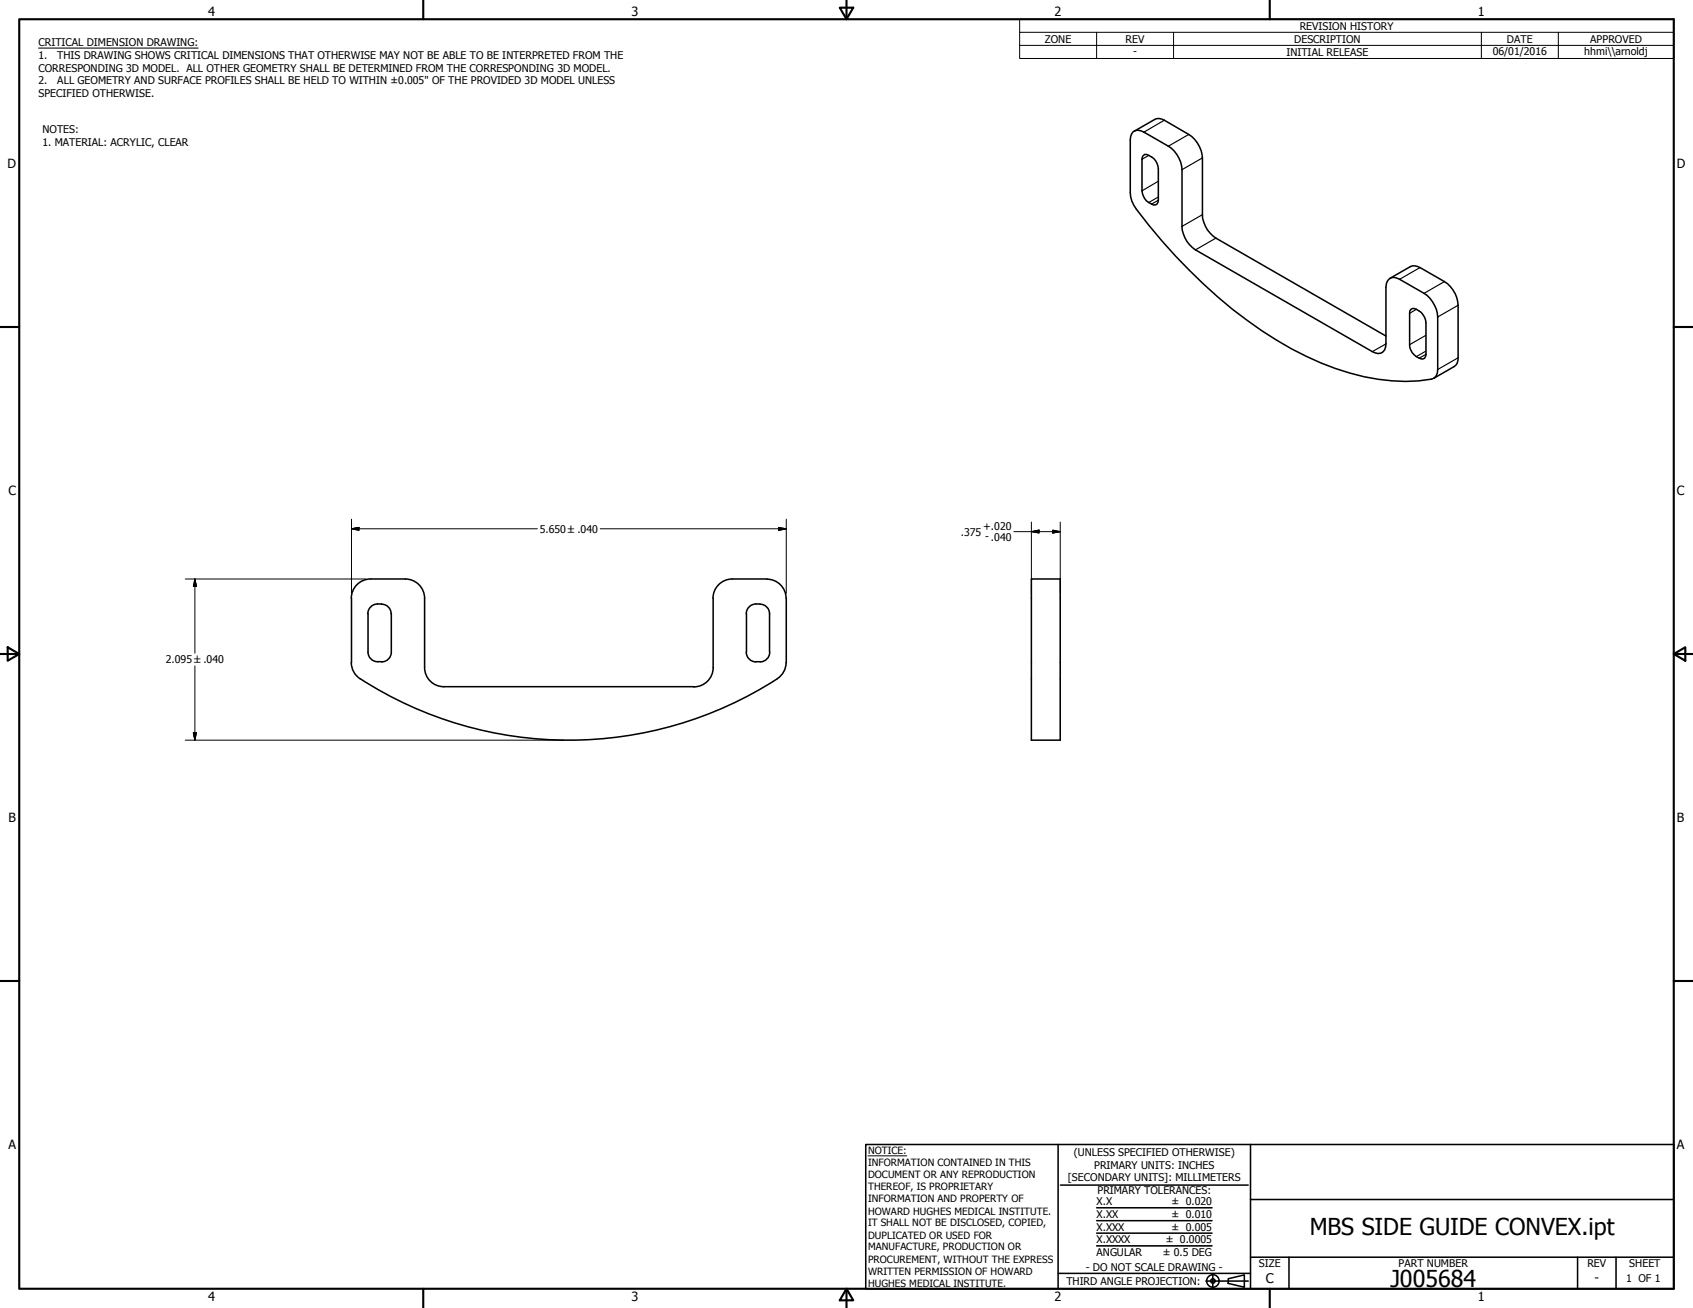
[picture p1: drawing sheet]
<svg xmlns="http://www.w3.org/2000/svg" width="559mm" height="432mm" viewBox="0 0 559 432" stroke-linecap="round" stroke-linejoin="round" font-family="sans-serif">
<defs><g id="words">
<g font-size="7.7">
<text x="432.3" y="407.6">MBS SIDE GUIDE CONVEX.ipt</text>
<text x="458.9" y="424.8">J005684</text>
</g>
<text font-size="4.4" x="417.8" y="423.5">C</text>
<g font-size="4.2">
<text x="68.7" y="5.3">4</text>
<text x="208.4" y="5.3">3</text>
<text x="348.1" y="5.3">2</text>
<text x="487.8" y="5.3">1</text>
<text x="2.5" y="55.5">D</text>
<text x="553.5" y="55.5">D</text>
<text x="2.8" y="163.4">C</text>
<text x="553.5" y="163.4">C</text>
<text x="2.9" y="271.4">B</text>
<text x="553.5" y="271.4">B</text>
<text x="2.8" y="379.3">A</text>
<text x="553.5" y="379.3">A</text>
<text x="526.3" y="423.2">-</text>
<text x="68.7" y="429.5">4</text>
<text x="208.4" y="429.6">3</text>
<text x="348.1" y="429.6">2</text>
<text x="487.8" y="429.5">1</text>
</g>
<g font-size="3.5">
<text x="429" y="9.8">REVISION HISTORY</text>
<text x="12.7" y="15.3">CRITICAL DIMENSION DRAWING:</text>
<text x="344.9" y="14.1">ZONE</text>
<text x="371.5" y="14.1">REV</text>
<text x="427.2" y="14.1">DESCRIPTION</text>
<text x="497.4" y="14.1">DATE</text>
<text x="524.9" y="14.1">APPROVED</text>
<text x="12.7" y="19.5">1.</text>
<text x="12.7" y="23.7">CORRESPONDING 3D MODEL. ALL OTHER GEOMETRY SHALL BE DETERMINED FROM THE CORRESPONDING 3D MODEL.</text>
<text x="18.9" y="19.5">THIS DRAWING SHOWS CRITICAL DIMENSIONS THAT OTHERWISE MAY NOT BE ABLE TO BE INTERPRETED FROM THE</text>
<text x="374" y="18.3">-</text>
<text x="424.6" y="18.4">INITIAL RELEASE</text>
<text x="492.7" y="18.2">06/01/2016</text>
<text x="522.9" y="18.1">hhmi\\arnoldj</text>
<text x="12.7" y="27.8">2.</text>
<text x="18.9" y="27.8">ALL GEOMETRY AND SURFACE PROFILES SHALL BE HELD TO WITHIN ±0.005&quot; OF THE PROVIDED 3D MODEL UNLESS</text>
<text x="12.7" y="32">SPECIFIED OTHERWISE.</text>
<text x="14" y="44.1">NOTES:</text>
<text x="14" y="48.2">1. MATERIAL: ACRYLIC, CLEAR</text>
<text x="178.2" y="175.8">5.650 ±.040</text>
<text x="317.1" y="176.8">.375</text>
<text x="324.5" y="174.8">+.020</text>
<text x="325.2" y="178.4">- .040</text>
<text x="54.7" y="219">2.095 ±.040</text>
<text x="354.5" y="381.6">(UNLESS SPECIFIED OTHERWISE)</text>
<text x="352.5" y="390">[SECONDARY UNITS]: MILLIMETERS</text>
<text x="361.1" y="385.8">PRIMARY UNITS: INCHES</text>
<text x="362.3" y="394.1">PRIMARY TOLERANCES:</text>
<text x="361.9" y="397.9">X.X</text>
<text x="386.7" y="398">± 0.020</text>
<text x="361.9" y="402.1">X.XX</text>
<text x="361.9" y="406.3">X.XXX</text>
<text x="386.7" y="402.1">± 0.010</text>
<text x="386.7" y="406.3">± 0.005</text>
<text x="361.9" y="410.5">X.XXXX</text>
<text x="384.7" y="410.5">± 0.0005</text>
<text x="358.4" y="419.7">- DO NOT SCALE DRAWING -</text>
<text x="361.9" y="414.6">ANGULAR</text>
<text x="383.8" y="414.7">± 0.5 DEG</text>
<text x="415.5" y="418.4">SIZE</text>
<text x="461.6" y="418.3">PART NUMBER</text>
<text x="523.9" y="418.3">REV</text>
<text x="537.8" y="418.4">SHEET</text>
<text x="352" y="424.2">THIRD ANGLE PROJECTION:</text>
<text x="536.7" y="423.2">1 OF 1</text>
</g>
<g font-size="3.3">
<text x="286.5" y="381.1">NOTICE:</text>
<text x="286.5" y="385">INFORMATION CONTAINED IN THIS</text>
<text x="286.5" y="389">DOCUMENT OR ANY REPRODUCTION</text>
<text x="286.5" y="392.9">THEREOF, IS PROPRIETARY</text>
<text x="286.5" y="396.9">INFORMATION AND PROPERTY OF</text>
<text x="286.5" y="400.9">HOWARD HUGHES MEDICAL INSTITUTE.</text>
<text x="286.5" y="404.9">IT SHALL NOT BE DISCLOSED, COPIED,</text>
<text x="286.5" y="408.9">DUPLICATED OR USED FOR</text>
<text x="286.5" y="412.8">MANUFACTURE, PRODUCTION OR</text>
<text x="286.5" y="416.8">PROCUREMENT, WITHOUT THE EXPRESS</text>
<text x="286.5" y="420.8">WRITTEN PERMISSION OF HOWARD</text>
<text x="286.5" y="424.8">HUGHES MEDICAL INSTITUTE.</text>
</g>
</g></defs>
<!-- layer: Visible (ANSI) -->
<g fill="none" stroke="#000" stroke-width=".51">
<path d="M381.1 39.4a3.1 3.1 0 0 1 3.2 .3l8.1 4.7a9.9 9.9 0 0 1 4.5 7.7v18.8a9.9 9.9 0 0 0 4.4 7.7l56.2 32.3M373.1 46.2v17.4a9.1 9.1 0 0 0 2 5.5 172.2 172.2 0 0 0 46.2 43.2 84.7 84.7 0 0 0 42.7 13.6l4.3-.2 4.2-.5a2.79 2.79 0 0 0 2-3.2v-17.4M376.9 52.6v10.4M377.6 43.6l8 4.7M379.2 51.3l.9 .5M382.3 55.7v10.4M390.1 56v18.7M379.2 66.9l.9 .5M394.6 82.5l58.3 33.6M457.5 94.8v18.7M462 92.2l8 4.6M465.5 88a3.4 3.4 0 0 1 3.2 .3l8.1 4.7a9.9 9.9 0 0 1 4.5 7.8v17.3a2.91 2.91 0 0 1-1.4 2.9"/>
<path d="M465.3 103.4v10.4M467.5 117.7l.9 .5M467.5 102.1l.9 .6M470.7 106.6v10.4M116 197.5a6.4 6.4 0 0 1 6.4-6.4h11.4a6.4 6.4 0 0 1 6.3 6.4M116 197.5v21.3M124.6 199.4a3.2 3.2 0 0 0-3.2 3.2M124.7 199.4h1.3M126 199.5a3.1 3.1 0 0 1 3.1 3.1M140.1 197.5v22.8M235.4 197.5v22.8M241.7 191.1a6.4 6.4 0 0 0-6.4 6.4"/>
<path d="M241.7 191.1h11.5M250.8 199.4a3.5 3.5 0 0 0-4.5 3.2M250.9 199.5a3.1 3.1 0 0 1 3.1 3.1v12.7M253.1 191.2a6.3 6.3 0 0 1 6.4 6.3M259.5 197.5v21.3M340.4 191.1h9.5v53.2h-9.5zM116 218.7a6.4 6.4 0 0 0 2.9 5.4M121.5 202.6v12.7a3.1 3.1 0 0 0 3.1 3.1M124.7 218.4h1.3M129.2 202.6v12.7a3.2 3.2 0 0 1-3.2 3.2M246.3 215.3a3.2 3.2 0 0 0 3.2 3.2M246.4 202.6v12.7"/>
<path d="M249.6 218.4h1.2M254.1 215.3a3.2 3.2 0 0 1-3.2 3.2M259.5 218.7a6.3 6.3 0 0 1-2.9 5.3M118.9 224.1a127 127 0 0 0 137.6 0M140.1 220.4a6.3 6.3 0 0 0 6.4 6.3h82.5M235.4 220.4a6.4 6.4 0 0 1-6.4 6.4"/>
</g>
<!-- layer: Visible Narrow (ANSI) -->
<g fill="none" stroke="#000" stroke-width=".38">
<path d="M384.3 39.7l-6.7 3.9M379.2 51.3l-2.3 1.3M382.3 59.8l-5.4 3.2M392.4 44.4l-6.8 3.9M396.9 52.1l-6.8 3.9M382.3 65l-3.1 1.9M382.3 66.1l-2.2 1.3M396.9 70.9l-6.8 3.8M401.3 78.6l-6.7 3.9M468.7 88.3l-6.7 3.9M476.8 93l-6.8 3.8M457.5 113.5l-4.6 2.6"/>
<path d="M467.5 102.1l-2.2 1.3M470.7 110.7l-5.4 3.1M470.7 115.9l-3.2 1.8M470.7 117l-2.3 1.2M481.3 118.1l-6.8 3.9M481.3 100.8l-6.8 3.8"/>
</g>
<g fill="none" stroke="#000" stroke-width=".51">
<path d="M381.1 39.4l-6.7 3.9M377.6 43.6a2.74 2.74 0 0 0-3.2-.3 2.74 2.74 0 0 0-1.3 2.9M379.2 51.3l-.7-.3a1.35 1.35 0 0 0-1.6 1.6M380.1 51.8a4.8 4.8 0 0 1 2.2 3.9M385.6 48.3a9.9 9.9 0 0 1 4.5 7.7M376.9 63a5.3 5.3 0 0 0 2.3 3.9M382.3 66.1a1.36 1.36 0 0 1-.6 1.4 1.36 1.36 0 0 1-1.6-.1M390.1 74.7a9.9 9.9 0 0 0 4.5 7.8M462 92.2a2.75 2.75 0 0 0-3.2-.3 2.75 2.75 0 0 0-1.3 2.9M465.5 88l-6.7 3.9M470 96.8a10.2 10.2 0 0 1 4.5 7.8M457.5 113.5a2.75 2.75 0 0 1-1.4 2.9 2.75 2.75 0 0 1-3.2-.3"/>
<path d="M465.3 113.8a4.8 4.8 0 0 0 2.2 3.9M467.5 102.1a1.37 1.37 0 0 0-1.6-.1 1.37 1.37 0 0 0-.6 1.4M468.4 102.7a5.3 5.3 0 0 1 2.3 3.9M470.7 117a1.36 1.36 0 0 1-.7 1.4 1.36 1.36 0 0 1-1.6-.2M479.9 121l-6.7 3.9"/>
</g>
<!-- layer: Border (ANSI) -->
<g fill="none" stroke="#000" stroke-width=".7">
<path d="M6.3 6.3h546.1v419.1h-546.1zM139.7 0v6.3M277.2 2.5h4.4l-2.2 3.8zM279.4 0v6.3M419.1 0v6.3M0 107.9h6.3M552.4 107.9h6.4M0 215.9h6.3M2.5 213.7l3.8 2.2-3.8 2.2zM552.4 215.9l3.9-2.2v4.4zM552.4 215.9h6.4M0 323.8h6.3"/>
<path d="M552.4 323.8h6.4M139.7 425.4v6.4M279.4 425.4l2.2 3.9h-4.4zM279.4 425.4v6.4M419.1 425.4v6.4"/>
</g>
<!-- layer: Title (ANSI) -->
<g fill="none" stroke="#000" stroke-width=".51">
<path d="M285.8 377.8h266.6v47.6h-266.6zM349.2 377.8v47.6M412.7 377.8v47.6M350 391.2h62M361.9 398.7h38.1M412.7 396h139.7M361.9 411.3h38.1M361.9 407.1h38.1M361.9 403h38.1M412.7 415h139.7M425.4 415v10.4M520.7 415v10.4"/>
<path d="M533.4 415v10.4M349.2 420.4h63.5M398 422.9h14M400.3 420.6v4.6M405.4 422.1l5.3-1.2v4l-5.3-1.2z"/>
<circle cx="400.3" cy="422.9" r="2.06"/>
<circle cx="400.3" cy="422.9" r=".73"/>
</g>
<path d="M286.5 381.6h12.8" fill="none" stroke="#000" stroke-width=".33"/>
<!-- layer: Symbol (ANSI) -->
<path d="M12.7 15.9h52.7M336.5 10.7v-4.4h215.9v4.4M336.5 15h215.9M361.9 10.7v8.6M387.3 10.7v8.6M488.9 10.7v8.6M514.3 10.7v8.6M552.4 10.7h-215.9v4.3M552.4 10.7v8.6h-215.9v-4.3" fill="none" stroke="#000" stroke-width=".33"/>
<!-- layer: Dimension (ANSI) -->
<g fill="none" stroke="#000" stroke-width=".33">
<path d="M116 174.6l2.5-.5v1zM116 174.6h61.4M116 171.4v24.5M198.1 174.6h61.4M257 174.1l2.5 .5-2.5 .5zM259.5 171.4v24.5M334.6 175.5h15.3M340.4 175.5l2.6-.5v1zM340.4 172.3v23.6M347.5 175l2.4 .5-2.4 .5zM349.9 172.3v23.6M61.2 191.1h59.6"/>
<path d="M64.3 191.1l.5 2.5h-1zM64.3 191.1v24.5M64.3 219.8v24.5M61.2 244.3h125M63.8 241.9h1l-.5 2.4z"/>
</g>
<path d="M116 174.6l2.5-.5zM116 174.6l2.5-.5v1zM257 175.1l2.5-.5zM257 174.1l2.5 .5-2.5 .5zM340.4 175.5l2.6-.5zM340.4 175.5l2.6-.5v1zM347.5 176l2.4-.5zM347.5 175l2.4 .5-2.4 .5zM64.3 191.1l.5 2.5zM64.3 191.1l.5 2.5h-1zM63.8 241.9l.5 2.4zM63.8 241.9h1l-.5 2.4z" fill="#000" stroke="#000" stroke-width=".33"/>
<use href="#words"/>
</svg>
